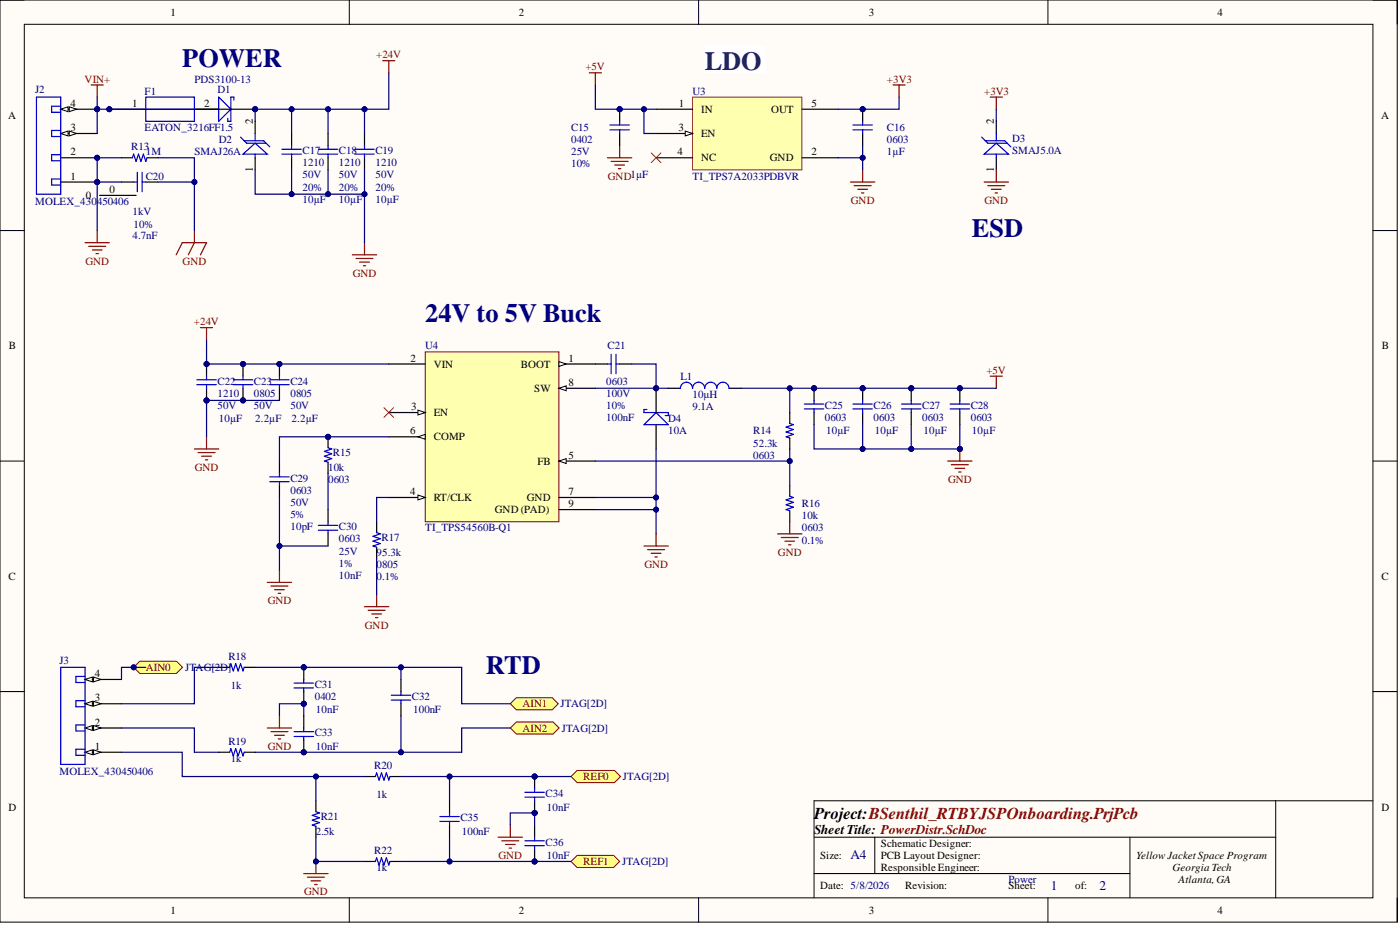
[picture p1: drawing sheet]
<svg xmlns="http://www.w3.org/2000/svg" width="292mm" height="193mm" viewBox="0 0 292 193" stroke-linecap="round" stroke-linejoin="round" font-family="sans-serif">
<defs><g id="words">
<g font-size="5.5" fill="#000080">
<text x="38" y="14">POWER</text>
<text x="202.8" y="49.4">ESD</text>
<text x="88.7" y="67.2">24V to 5V Buck</text>
<text x="101.4" y="140.6">RTD</text>
</g>
<text font-size="5.5" fill="#073763" x="147" y="14.5">LDO</text>
<text font-size="3.5" x="169.8" y="170.8">Project:BSenthil_RTBYJSPOnboarding.PrjPcb</text>
<text font-size="2.8" x="169.8" y="174.1">SheetTitle: PowerDistr.SchDoc</text>
<g font-size="2.8" fill="#000080">
<text x="177.4" y="179.1">A4</text>
<text x="219.3" y="185.7">1</text>
<text x="229.4" y="185.7">2</text>
</g>
<g font-size="2.3">
<text x="35.6" y="3.3">1</text>
<text x="108.2" y="3.3">2</text>
<text x="181.3" y="3.3">3</text>
<text x="254" y="3.3">4</text>
<text x="14.7" y="22.3">4</text>
<text x="27.5" y="22.3">1</text>
<text x="42.6" y="22.3">2</text>
<text x="141.6" y="22.3">1</text>
<text x="146.3" y="23.5">IN</text>
<text x="160.9" y="23.5">OUT</text>
<text x="169.3" y="22.3">5</text>
<text x="1.7" y="24.8">A</text>
<text x="14.7" y="27.3">3</text>
<text x="52.7" y="25.8" transform="rotate(-90 52.7 25.8)">2</text>
<text x="141.5" y="27.3">3</text>
<text x="146.3" y="28.6">EN</text>
<text x="207.4" y="25.8" transform="rotate(-90 207.4 25.8)">2</text>
<text x="288.1" y="24.8">A</text>
<text x="14.7" y="32.4">2</text>
<text x="52.7" y="35.8" transform="rotate(-90 52.7 35.8)">1</text>
<text x="141.4" y="32.4">4</text>
<text x="146.3" y="33.7">NC</text>
<text x="160.6" y="33.7">GND</text>
<text x="169.3" y="32.4">2</text>
<text x="207.4" y="35.8" transform="rotate(-90 207.4 35.8)">1</text>
<text x="14.7" y="37.5">1</text>
<text x="17.9" y="41.5">0</text>
<text x="22.8" y="40.3">0</text>
<text x="1.9" y="72.9">B</text>
<text x="85.7" y="75.4">2</text>
<text x="90.5" y="76.7">VIN</text>
<text x="108.7" y="76.7">BOOT</text>
<text x="118.6" y="75.4">1</text>
<text x="288.3" y="72.9">B</text>
<text x="111.5" y="81.8">SW</text>
<text x="118.6" y="80.5">8</text>
<text x="85.8" y="85.6">3</text>
<text x="90.5" y="86.8">EN</text>
<text x="85.6" y="90.6">6</text>
<text x="90.5" y="91.9">COMP</text>
<text x="118.6" y="95.7">5</text>
<text x="112.1" y="96.9">FB</text>
<text x="85.6" y="103.3">4</text>
<text x="90.5" y="104.5">RT/CLK</text>
<text x="103.3" y="107.1">GND (PAD)</text>
<text x="109.9" y="104.5">GND</text>
<text x="118.6" y="103.3">7</text>
<text x="118.6" y="105.8">9</text>
<text x="1.8" y="121">C</text>
<text x="288.2" y="121">C</text>
<text x="19.8" y="141.2">4</text>
<text x="19.8" y="146.3">3</text>
<text x="19.8" y="151.4">2</text>
<text x="19.8" y="156.4">1</text>
<text x="1.8" y="169.1">D</text>
<text x="288.2" y="169.1">D</text>
<text x="171.1" y="179.2">Size:</text>
<text x="183.8" y="176.7">Schematic Designer:</text>
<text x="183.8" y="179.2">PCB Layout Designer:</text>
<text x="237" y="179.2">Yellow Jacket Space Program</text>
<text x="171.1" y="185.5">Date: 5/8/2026</text>
<text x="183.8" y="181.7">Responsible Engineer:</text>
<text x="188.9" y="185.5">Revision:</text>
<text x="210.4" y="185.5">Sheet:</text>
<text x="224.3" y="185.5">of:</text>
<text x="244.6" y="181.7">Georgia Tech</text>
<text x="245.9" y="184.3">Atlanta, GA</text>
<text x="35.6" y="190.6">1</text>
<text x="108.2" y="190.6">2</text>
<text x="181.3" y="190.6">3</text>
<text x="254" y="190.6">4</text>
</g>
<g font-size="2.3" fill="#800000">
<text x="17.7" y="17.2">VIN+</text>
<text x="78.5" y="12.2">+24V</text>
<text x="122.2" y="14.7">+5V</text>
<text x="185.1" y="17.2">+3V3</text>
<text x="205.3" y="19.7">+3V3</text>
<text x="126.8" y="37.5">GND1µF</text>
<text x="177.5" y="42.5">GND</text>
<text x="205.4" y="42.5">GND</text>
<text x="17.8" y="55.2">GND</text>
<text x="38.1" y="55.2">GND</text>
<text x="73.6" y="57.7">GND</text>
<text x="40.5" y="67.8">+24V</text>
<text x="205.8" y="78">+5V</text>
<text x="40.6" y="98.2">GND</text>
<text x="197.8" y="100.7">GND</text>
<text x="134.4" y="118.5">GND</text>
<text x="162.3" y="115.9">GND</text>
<text x="55.9" y="126.1">GND</text>
<text x="76.1" y="131.1">GND</text>
<text x="30.4" y="140">AIN0</text>
<text x="109" y="147.6">AIN1</text>
<text x="109" y="152.6">AIN2</text>
<text x="55.9" y="156.4">GND</text>
<text x="121.7" y="162.8">REF0</text>
<text x="104" y="179.2">GND</text>
<text x="121.7" y="180.5">REF1</text>
<text x="63.5" y="186.8">GND</text>
</g>
<g font-size="2.3" fill="#000080">
<text x="40.6" y="17.2">PDS3100-13</text>
<text x="7.4" y="19.5">J2</text>
<text x="30.2" y="19.7">F1</text>
<text x="45.4" y="19.5">D1</text>
<text x="144.5" y="19.7">U3</text>
<text x="30.2" y="27.3">EATON_3216FF1.5</text>
<text x="45.6" y="29.9">D2</text>
<text x="119.1" y="29.9">0402</text>
<text x="119.1" y="27.3">C15</text>
<text x="185.1" y="29.9">0603</text>
<text x="185.1" y="27.3">C16</text>
<text x="211.2" y="29.6">D3</text>
<text x="27.4" y="31.4">R13</text>
<text x="30.4" y="32.4">1M</text>
<text x="40.6" y="32.4">SMAJ26A</text>
<text x="63.1" y="34.7">1210</text>
<text x="63.1" y="32.2">C17</text>
<text x="70.7" y="34.7">1210</text>
<text x="70.7" y="32.2">C18</text>
<text x="78.3" y="34.7">1210</text>
<text x="78.3" y="32.2">C19</text>
<text x="119.1" y="32.4">25V</text>
<text x="119.1" y="34.9">10%</text>
<text x="185.1" y="32.4">1µF</text>
<text x="211.2" y="32.2">SMAJ5.0A</text>
<text x="30.4" y="37.5">C20</text>
<text x="63.1" y="37.2">50V</text>
<text x="63.1" y="39.7">20%</text>
<text x="70.7" y="37.2">50V</text>
<text x="70.7" y="39.7">20%</text>
<text x="78.3" y="37.2">50V</text>
<text x="78.3" y="39.7">20%</text>
<text x="144.5" y="37.5">TI_TPS7A2033PDBVR</text>
<text x="7.4" y="42.8">MOLEX_430450406</text>
<text x="27.6" y="44.8">1kV</text>
<text x="27.9" y="47.6">10%</text>
<text x="63.1" y="42.3">10µF</text>
<text x="70.7" y="42.3">10µF</text>
<text x="78.3" y="42.3">10µF</text>
<text x="27.6" y="49.9">4.7nF</text>
<text x="88.7" y="72.9">U4</text>
<text x="126.7" y="72.9">C21</text>
<text x="45.4" y="82.8">1210</text>
<text x="45.4" y="80.2">C22</text>
<text x="53" y="82.8">0805</text>
<text x="53" y="80.2">C23</text>
<text x="60.6" y="82.8">0805</text>
<text x="60.6" y="80.2">C24</text>
<text x="126.5" y="80.2">0603</text>
<text x="126.5" y="82.8">100V</text>
<text x="142" y="79.2">L1</text>
<text x="144.5" y="83">10µH</text>
<text x="45.4" y="85.3">50V</text>
<text x="45.6" y="88.1">10µF</text>
<text x="53" y="85.3">50V</text>
<text x="53.2" y="88.1">2.2µF</text>
<text x="60.6" y="85.3">50V</text>
<text x="60.8" y="88.1">2.2µF</text>
<text x="126.5" y="85.3">10%</text>
<text x="126.5" y="87.8">100nF</text>
<text x="139.4" y="88.1">D4</text>
<text x="144.5" y="85.6">9.1A</text>
<text x="172.1" y="87.8">0603</text>
<text x="172.1" y="85.3">C25</text>
<text x="182.3" y="87.8">0603</text>
<text x="182.3" y="85.3">C26</text>
<text x="192.4" y="87.8">0603</text>
<text x="192.4" y="85.3">C27</text>
<text x="202.5" y="87.8">0603</text>
<text x="202.5" y="85.3">C28</text>
<text x="69.5" y="95.2">R15</text>
<text x="139.4" y="90.6">10A</text>
<text x="157.2" y="93.2">52.3k</text>
<text x="157.2" y="95.7">0603</text>
<text x="157.2" y="90.6">R14</text>
<text x="172.4" y="90.6">10µF</text>
<text x="182.5" y="90.6">10µF</text>
<text x="192.7" y="90.6">10µF</text>
<text x="202.8" y="90.6">10µF</text>
<text x="60.6" y="100.5">C29</text>
<text x="68.4" y="98.2">10k</text>
<text x="68.4" y="100.7">0603</text>
<text x="60.6" y="103">0603</text>
<text x="60.6" y="105.6">50V</text>
<text x="167.3" y="105.8">R16</text>
<text x="60.6" y="108.1">5%</text>
<text x="60.6" y="110.6">10pF</text>
<text x="70.7" y="113.1">0603</text>
<text x="70.7" y="110.6">C30</text>
<text x="79.6" y="112.9">R17</text>
<text x="88.7" y="110.9">TI_TPS54560B-Q1</text>
<text x="167.3" y="108.3">10k</text>
<text x="167.3" y="110.9">0603</text>
<text x="167.3" y="113.4">0.1%</text>
<text x="70.7" y="115.7">25V</text>
<text x="70.7" y="118.2">1%</text>
<text x="78.6" y="115.9">95.3k</text>
<text x="78.6" y="118.5">0805</text>
<text x="70.7" y="120.7">10nF</text>
<text x="78.6" y="121">0.1%</text>
<text x="47.7" y="137.7">R18</text>
<text x="12.4" y="138.5">J3</text>
<text x="38.6" y="140">JT</text>
<text x="40.8" y="140">AG[2D]</text>
<text x="48.2" y="143.8">1k</text>
<text x="65.7" y="143.5">C31</text>
<text x="65.7" y="146.1">0402</text>
<text x="65.9" y="148.8">10nF</text>
<text x="85.9" y="146.1">C32</text>
<text x="86.2" y="148.8">100nF</text>
<text x="116.9" y="147.6">JTAG[2D]</text>
<text x="47.7" y="155.4">R19</text>
<text x="65.7" y="153.6">C33</text>
<text x="117.2" y="152.6">JTAG[2D]</text>
<text x="12.4" y="161.7">MOLEX_430450406</text>
<text x="48.2" y="159">1k</text>
<text x="65.9" y="156.4">10nF</text>
<text x="78.1" y="160.5">R20</text>
<text x="78.6" y="166.6">1k</text>
<text x="113.8" y="166.3">C34</text>
<text x="130" y="162.8">JTAG[2D]</text>
<text x="66.9" y="171.1">R21</text>
<text x="96.1" y="171.4">C35</text>
<text x="114.1" y="169.1">10nF</text>
<text x="65.9" y="174.1">2.5k</text>
<text x="78.1" y="178.2">R22</text>
<text x="96.3" y="174.1">100nF</text>
<text x="113.8" y="176.4">C36</text>
<text x="114.1" y="179.2">10nF</text>
<text x="78.6" y="181.7">1k</text>
<text x="129.8" y="180.5">JTAG[2D]</text>
<text x="210.4" y="184.3">Power</text>
</g>
</g></defs>
<path d="M0 0h291.5v192.4h-291.5z" fill-rule="evenodd" fill="#fffcf8"/>
<path d="M0 0h291.5v192.4h-291.5z" fill="none" stroke="#000" stroke-width=".21"/>
<path d="M5.1 5.1h281.4v182.2h-281.4z" fill-rule="evenodd" fill="#fffcf8"/>
<g fill="none" stroke="#000" stroke-width=".21">
<path d="M0 0h5.1M5.1 5.1h281.4v182.2h-281.4zM72.9 0v5.1M145.8 0v5.1M218.6 0v5.1M286.5 0h5v5.1M0 48.1h5.1M286.5 48.1h5M0 96.2h5.1M286.5 96.2h5M0 144.3h5.1M286.5 144.3h5"/>
<path d="M169.8 174.7h96.4M182.5 174.7v7.5M235.8 174.7v12.6M266.2 167.1v20.2M286.5 167.1h-116.7v20.2M72.9 187.3v5.1M145.8 187.3v5.1M169.8 182.2h66M218.6 187.3v5.1M291.5 187.3v5.1"/>
</g>
<circle cx="20.3" cy="38" r=".51" fill="#000080"/>
<circle cx="20.3" cy="38" r=".51" fill="none" stroke="#000080" stroke-width=".21"/>
<circle cx="20.3" cy="32.9" r=".51" fill="#000080"/>
<circle cx="20.3" cy="32.9" r=".51" fill="none" stroke="#000080" stroke-width=".21"/>
<circle cx="20.3" cy="22.8" r=".51" fill="#000080"/>
<circle cx="20.3" cy="22.8" r=".51" fill="none" stroke="#000080" stroke-width=".21"/>
<path d="M12.7 38h7.6" fill="none" stroke="#000" stroke-width=".25"/>
<circle cx="20.3" cy="38" r=".51" fill="#000080"/>
<circle cx="20.3" cy="38" r=".51" fill="none" stroke="#000080" stroke-width=".21"/>
<path d="M12.7 32.9h7.6" fill="none" stroke="#000" stroke-width=".25"/>
<circle cx="20.3" cy="32.9" r=".51" fill="#000080"/>
<circle cx="20.3" cy="32.9" r=".51" fill="none" stroke="#000080" stroke-width=".21"/>
<path d="M7.6 20.3h5.1v20.2h-5.1z" fill="none" stroke="#00f" stroke-width=".25"/>
<path d="M12.7 27.8h7.6" fill="none" stroke="#000" stroke-width=".25"/>
<path d="M12.7 27.8l1.5-.5v1.1z" fill="#f8fcff"/>
<path d="M12.7 27.8l1.5-.5v1.1z" fill="none" stroke="#000" stroke-width=".21"/>
<path d="M14.4 27.3l1.6 .5-1.6 .6z" fill="#f8fcff"/>
<path d="M14.4 27.3l1.6 .5-1.6 .6z" fill="none" stroke="#000" stroke-width=".21"/>
<path d="M12.7 37.3h-1.9v1.3h1.9M12.7 27.2h-1.9v1.3h1.9M12.7 32.3h-1.9v1.2h1.9" fill="none" stroke="#00f" stroke-width=".25"/>
<path d="M12.7 22.8h7.6" fill="none" stroke="#000" stroke-width=".25"/>
<path d="M12.7 22.8l1.5-.5v1z" fill="#f8fcff"/>
<path d="M12.7 22.8l1.5-.5v1z" fill="none" stroke="#000" stroke-width=".21"/>
<path d="M14.4 22.3l1.6 .5-1.6 .5z" fill="#f8fcff"/>
<path d="M14.4 22.3l1.6 .5-1.6 .5z" fill="none" stroke="#000" stroke-width=".21"/>
<circle cx="20.3" cy="22.8" r=".51" fill="#000080"/>
<circle cx="20.3" cy="22.8" r=".51" fill="none" stroke="#000080" stroke-width=".21"/>
<path d="M12.7 22.2h-1.9v1.2h1.9M27.6 32.9l.3-.7 .5 1.5 .5-1.5 .5 1.5 .5-1.5 .5 1.5 .3-.8M27.9 38h.7M28.6 35.9v4.1M29.7 35.9v4.1M29.7 38h.7" fill="none" stroke="#00f" stroke-width=".25"/>
<path d="M25.3 32.9h2.3M25.3 38h2.6M30.4 38h2.6M30.7 32.9h2.3M20.8 40.8h7.6" fill="none" stroke="#000" stroke-width=".25"/>
<path d="M19 17.7h2.5M20.3 17.7v2.6M79.9 12.7h2.5M81.1 12.7v2.5M36.8 53.2l1.2-2.6h5.1l-1.3 2.6M40.6 48.1v2.5l-1.3 2.6M73.5 53.2h5.1M74.3 53.9h3.5M75 54.7h2.1M75.8 55.4h.5M76 50.6v2.6" fill="none" stroke="#800000" stroke-width=".25"/>
<circle cx="53.2" cy="22.8" r=".51" fill="#000080"/>
<circle cx="53.2" cy="22.8" r=".51" fill="none" stroke="#000080" stroke-width=".21"/>
<path d="M45.6 20.3l2.6 2.5-2.6 2.5zM48.2 20.3v5" fill="none" stroke="#00f" stroke-width=".25"/>
<path d="M40.6 22.8h5M48.2 22.8h5" fill="none" stroke="#000" stroke-width=".25"/>
<circle cx="53.2" cy="22.8" r=".51" fill="#000080"/>
<circle cx="53.2" cy="22.8" r=".51" fill="none" stroke="#000080" stroke-width=".21"/>
<path d="M47.5 24.7v.6h.7M48.2 20.3h.6v.6" fill="none" stroke="#00f" stroke-width=".25"/>
<path d="M41.8 68.3h2.6M43.1 68.3v2.6" fill="none" stroke="#800000" stroke-width=".25"/>
<path d="M88.7 73.4h27.9v35.4h-27.9z" fill-rule="evenodd" fill="#ffffb0"/>
<path d="M88.7 73.4h27.9v35.4h-27.9z" fill="none" stroke="#800000" stroke-width=".21"/>
<path d="M116.6 75.9h7.6" fill="none" stroke="#000" stroke-width=".25"/>
<path d="M116.6 75.4l1.5 .5-1.5 .5z" fill="#f8fcff"/>
<path d="M116.6 75.4l1.5 .5-1.5 .5z" fill="none" stroke="#000" stroke-width=".21"/>
<path d="M81.1 75.9h7.6M81.1 86.1h7.6" fill="none" stroke="#000" stroke-width=".25"/>
<path d="M87.2 85.6l1.5 .5-1.5 .5z" fill="#f8fcff"/>
<path d="M87.2 85.6l1.5 .5-1.5 .5z" fill="none" stroke="#000" stroke-width=".21"/>
<path d="M81.1 103.8h7.6" fill="none" stroke="#000" stroke-width=".25"/>
<path d="M87.2 103.3l1.5 .5-1.5 .5z" fill="#f8fcff"/>
<path d="M87.2 103.3l1.5 .5-1.5 .5z" fill="none" stroke="#000" stroke-width=".21"/>
<path d="M116.6 96.2h7.6" fill="none" stroke="#000" stroke-width=".25"/>
<path d="M116.6 96.2l1.5-.5v1z" fill="#f8fcff"/>
<path d="M116.6 96.2l1.5-.5v1z" fill="none" stroke="#000" stroke-width=".21"/>
<path d="M81.1 91.1h7.6" fill="none" stroke="#000" stroke-width=".25"/>
<path d="M87.2 91.1l1.5-.5v1z" fill="#f8fcff"/>
<path d="M87.2 91.1l1.5-.5v1z" fill="none" stroke="#000" stroke-width=".21"/>
<path d="M116.6 81h7.6M116.6 103.8h7.6" fill="none" stroke="#000" stroke-width=".25"/>
<path d="M116.6 81l1.5-.5v1z" fill="#f8fcff"/>
<path d="M116.6 81l1.5-.5v1z" fill="none" stroke="#000" stroke-width=".21"/>
<path d="M60.8 27.8v2.6M60.8 32.9v2.5M68.4 27.8v2.6M68.4 32.9v2.5M76 27.8v2.6M76 32.9v2.5M116.6 106.3h7.6" fill="none" stroke="#000" stroke-width=".25"/>
<path d="M58.8 31.1h4.1M58.8 32.2h4.1M60.8 30.4v.7M60.8 32.2v.7M66.4 31.1h4.1M66.4 32.2h4.1M68.4 30.4v.7M68.4 32.2v.7M74 31.1h4.1M74 32.2h4.1M76 30.4v.7M76 32.2v.7" fill="none" stroke="#00f" stroke-width=".25"/>
<path d="M80.1 85.1l2 2M82.1 85.1l-2 2" fill="none" stroke="#f00" stroke-width=".21"/>
<circle cx="22.8" cy="22.8" r=".51" fill="#000080"/>
<circle cx="22.8" cy="22.8" r=".51" fill="none" stroke="#000080" stroke-width=".21"/>
<path d="M30.4 20.3h10.2v5h-10.2z" fill="none" stroke="#00f" stroke-width=".25"/>
<path d="M22.8 22.8h7.6" fill="none" stroke="#000" stroke-width=".25"/>
<circle cx="22.8" cy="22.8" r=".51" fill="#000080"/>
<circle cx="22.8" cy="22.8" r=".51" fill="none" stroke="#000080" stroke-width=".21"/>
<path d="M40.6 22.8h7.6" fill="none" stroke="#000" stroke-width=".25"/>
<path d="M30.4 22.8h10.2" fill="none" stroke="#00f" stroke-width=".25"/>
<circle cx="43.1" cy="83.5" r=".51" fill="#000080"/>
<circle cx="43.1" cy="83.5" r=".51" fill="none" stroke="#000080" stroke-width=".21"/>
<circle cx="43.1" cy="75.9" r=".51" fill="#000080"/>
<circle cx="43.1" cy="75.9" r=".51" fill="none" stroke="#000080" stroke-width=".21"/>
<path d="M43.1 81v2.5" fill="none" stroke="#000" stroke-width=".25"/>
<circle cx="43.1" cy="83.5" r=".51" fill="#000080"/>
<circle cx="43.1" cy="83.5" r=".51" fill="none" stroke="#000080" stroke-width=".21"/>
<path d="M43.1 75.9v2.6" fill="none" stroke="#000" stroke-width=".25"/>
<circle cx="43.1" cy="75.9" r=".51" fill="#000080"/>
<circle cx="43.1" cy="75.9" r=".51" fill="none" stroke="#000080" stroke-width=".21"/>
<path d="M41.1 79.2h4M43.1 78.5v.7M41.1 80.2h4M43.1 80.2v.8" fill="none" stroke="#00f" stroke-width=".25"/>
<circle cx="50.7" cy="83.5" r=".51" fill="#000080"/>
<circle cx="50.7" cy="83.5" r=".51" fill="none" stroke="#000080" stroke-width=".21"/>
<circle cx="50.7" cy="75.9" r=".51" fill="#000080"/>
<circle cx="50.7" cy="75.9" r=".51" fill="none" stroke="#000080" stroke-width=".21"/>
<path d="M50.7 81v2.5" fill="none" stroke="#000" stroke-width=".25"/>
<circle cx="50.7" cy="83.5" r=".51" fill="#000080"/>
<circle cx="50.7" cy="83.5" r=".51" fill="none" stroke="#000080" stroke-width=".21"/>
<path d="M50.7 75.9v2.6" fill="none" stroke="#000" stroke-width=".25"/>
<circle cx="50.7" cy="75.9" r=".51" fill="#000080"/>
<circle cx="50.7" cy="75.9" r=".51" fill="none" stroke="#000080" stroke-width=".21"/>
<path d="M48.7 79.2h4M50.7 78.5v.7M48.7 80.2h4M50.7 80.2v.8" fill="none" stroke="#00f" stroke-width=".25"/>
<circle cx="58.3" cy="75.9" r=".51" fill="#000080"/>
<circle cx="58.3" cy="75.9" r=".51" fill="none" stroke="#000080" stroke-width=".21"/>
<path d="M58.3 75.9v2.6M58.3 81v2.5" fill="none" stroke="#000" stroke-width=".25"/>
<circle cx="58.3" cy="75.9" r=".51" fill="#000080"/>
<circle cx="58.3" cy="75.9" r=".51" fill="none" stroke="#000080" stroke-width=".21"/>
<path d="M56.3 79.2h4M58.3 78.5v.7M56.3 80.2h4M56.3 99.5h4M58.3 80.2v.8M58.3 98.7v.8M56.3 100.5h4M58.3 100.5v.8" fill="none" stroke="#00f" stroke-width=".25"/>
<path d="M40.6 93.7h5M41.3 94.4h3.6M42.1 95.2h2M42.8 95.9h.5M43.1 91.1v2.6" fill="none" stroke="#800000" stroke-width=".25"/>
<path d="M58.3 96.2v2.5M58.3 101.3v2.5" fill="none" stroke="#000" stroke-width=".25"/>
<circle cx="68.4" cy="91.1" r=".51" fill="#000080"/>
<circle cx="68.4" cy="91.1" r=".51" fill="none" stroke="#000080" stroke-width=".21"/>
<path d="M68.4 91.1v2.3" fill="none" stroke="#000" stroke-width=".25"/>
<circle cx="68.4" cy="91.1" r=".51" fill="#000080"/>
<circle cx="68.4" cy="91.1" r=".51" fill="none" stroke="#000080" stroke-width=".21"/>
<path d="M124.2 75.9h2.5M129.3 75.9h2.5M68.4 96.4v2.3M139.4 81h2.6M152.1 81h2.5M68.4 106.3v2.5M68.4 111.4v2.5M78.6 108.8v2.3M78.6 114.2v2.2" fill="none" stroke="#000" stroke-width=".25"/>
<path d="M126.7 75.9h.8M127.5 73.9v4.1M128.5 73.9v4.1M128.5 75.9h.8M68.4 93.4l.8 .3-1.5 .5 1.5 .5-1.5 .5 1.5 .5-1.5 .5 .7 .2M142 81a1.27 1.27 0 0 1 1.2-1.3 1.27 1.27 0 0 1 1.3 1.3 1.27 1.27 0 0 1 1.3-1.3 1.27 1.27 0 0 1 1.2 1.3 1.27 1.27 0 0 1 1.3-1.3 1.27 1.27 0 0 1 1.3 1.3 1.27 1.27 0 0 1 1.2-1.3 1.27 1.27 0 0 1 1.3 1.3M66.4 109.6h4.1M66.4 110.6h4.1M68.4 108.8v.8M68.4 110.6v.8M78.6 111.1l.7 .3-1.5 .5 1.5 .5-1.5 .5 1.5 .5-1.5 .5 .8 .3" fill="none" stroke="#00f" stroke-width=".25"/>
<path d="M58.3 119v2.5M55.8 121.5h5M56.5 122.3h3.6M57.3 123h2M58.1 123.8h.5M76 126.6h5.1M76.8 127.3h3.6M77.6 128.1h2M78.3 128.8h.5M78.6 124v2.6" fill="none" stroke="#800000" stroke-width=".25"/>
<circle cx="136.9" cy="81" r=".51" fill="#000080"/>
<circle cx="136.9" cy="81" r=".51" fill="none" stroke="#000080" stroke-width=".21"/>
<path d="M134.4 88.6l2.5-2.5 2.5 2.5zM134.4 86.1h5" fill="none" stroke="#00f" stroke-width=".25"/>
<path d="M136.9 81v5.1M136.9 88.6v5.1" fill="none" stroke="#000" stroke-width=".25"/>
<circle cx="136.9" cy="81" r=".51" fill="#000080"/>
<circle cx="136.9" cy="81" r=".51" fill="none" stroke="#000080" stroke-width=".21"/>
<path d="M135 85.4h-.6v.7M139.4 86.1v.6h-.6M164.8 88.3l.7 .3-1.5 .5 1.5 .5-1.5 .5 1.5 .5-1.5 .5 .8 .3M164.8 103.5l.7 .3-1.5 .5 1.5 .5-1.5 .5 1.5 .5-1.5 .5 .8 .3" fill="none" stroke="#00f" stroke-width=".25"/>
<path d="M164.8 86.1v2.2M164.8 91.4v2.3M164.8 101.3v2.2M164.8 106.6v2.2" fill="none" stroke="#000" stroke-width=".25"/>
<path d="M162.2 111.4h5.1M163 112.1h3.5M163.8 112.9h2M164.5 113.7h.5M164.8 108.8v2.6" fill="none" stroke="#800000" stroke-width=".25"/>
<circle cx="169.8" cy="81" r=".51" fill="#000080"/>
<circle cx="169.8" cy="81" r=".51" fill="none" stroke="#000080" stroke-width=".21"/>
<path d="M169.8 81v2.5M169.8 86.1v2.5" fill="none" stroke="#000" stroke-width=".25"/>
<circle cx="169.8" cy="81" r=".51" fill="#000080"/>
<circle cx="169.8" cy="81" r=".51" fill="none" stroke="#000080" stroke-width=".21"/>
<path d="M167.8 84.3h4.1M167.8 85.3h4.1M169.8 83.5v.8M169.8 85.3v.8" fill="none" stroke="#00f" stroke-width=".25"/>
<circle cx="180" cy="81" r=".51" fill="#000080"/>
<circle cx="180" cy="81" r=".51" fill="none" stroke="#000080" stroke-width=".21"/>
<path d="M180 81v2.5M180 86.1v2.5" fill="none" stroke="#000" stroke-width=".25"/>
<circle cx="180" cy="81" r=".51" fill="#000080"/>
<circle cx="180" cy="81" r=".51" fill="none" stroke="#000080" stroke-width=".21"/>
<path d="M178 84.3h4M178 85.3h4M180 83.5v.8M180 85.3v.8" fill="none" stroke="#00f" stroke-width=".25"/>
<path d="M206.6 78.5h2.5M207.9 78.5v2.5M197.7 96.2h5.1M198.5 96.9h3.5M199.2 97.7h2.1M200 98.5h.5M200.3 93.7v2.5" fill="none" stroke="#800000" stroke-width=".25"/>
<circle cx="200.3" cy="93.7" r=".51" fill="#000080"/>
<circle cx="200.3" cy="93.7" r=".51" fill="none" stroke="#000080" stroke-width=".21"/>
<path d="M122.9 15.2h2.6M124.2 15.2v2.5M17.7 50.6h5.1M18.5 51.4h3.6M19.3 52.1h2M20 52.9h.5M20.3 48.1v2.5M134.4 113.9h5M135.1 114.7h3.6M135.9 115.4h2M136.6 116.2h.5M136.9 111.4v2.5" fill="none" stroke="#800000" stroke-width=".25"/>
<path d="M144.5 20.3h22.8v15.1h-22.8z" fill-rule="evenodd" fill="#ffffb0"/>
<path d="M144.5 20.3h22.8v15.1h-22.8z" fill="none" stroke="#8c2c28" stroke-width=".21"/>
<path d="M136.9 22.8h7.6M136.9 27.8h7.6" fill="none" stroke="#000" stroke-width=".25"/>
<path d="M143 27.3l1.5 .5-1.5 .6z" fill="#f8fcff"/>
<path d="M143 27.3l1.5 .5-1.5 .6z" fill="none" stroke="#000" stroke-width=".21"/>
<path d="M136.9 32.9h7.6M167.3 32.9h7.6M167.3 22.8h7.6" fill="none" stroke="#000" stroke-width=".25"/>
<path d="M135.9 31.9l2 2M137.9 31.9l-2 2" fill="none" stroke="#f00" stroke-width=".21"/>
<path d="M186.3 17.7h2.6M187.6 17.7v2.6M126.7 32.9h5.1M127.5 33.7h3.6M128.3 34.4h2M129 35.2h.5M129.3 30.4v2.5" fill="none" stroke="#800000" stroke-width=".25"/>
<circle cx="180" cy="22.8" r=".51" fill="#000080"/>
<circle cx="180" cy="22.8" r=".51" fill="none" stroke="#000080" stroke-width=".21"/>
<path d="M180 22.8v2.5M180 27.8v2.6" fill="none" stroke="#000" stroke-width=".25"/>
<circle cx="180" cy="22.8" r=".51" fill="#000080"/>
<circle cx="180" cy="22.8" r=".51" fill="none" stroke="#000080" stroke-width=".21"/>
<path d="M178 26.1h4M178 27.1h4M180 25.3v.8M180 27.1v.7M204.8 28.6l1.3 1.3h4M205.3 32.2l2.6-2.3 2.5 2.3zM205.6 29.4h4l1.3 1.2M207.9 27.8v1.6M207.9 32.2v.7" fill="none" stroke="#00f" stroke-width=".25"/>
<path d="M177.4 38h5.1M178.2 38.7h3.6M179 39.5h2M180 35.4v2.6M205.3 38h5.1M206.1 38.7h3.5M206.6 20.3h2.5M206.9 39.5h2M207.9 20.3v2.5M207.9 35.4v2.6M179.7 40.3h.5M207.6 40.3h.5" fill="none" stroke="#800000" stroke-width=".25"/>
<path d="M207.9 25.3v2.5M207.9 32.9v2.5M17.7 156.9h7.6" fill="none" stroke="#000" stroke-width=".25"/>
<path d="M17.7 156.9l1.6-.5v1z" fill="#f8fcff"/>
<path d="M17.7 156.9l1.6-.5v1z" fill="none" stroke="#000" stroke-width=".21"/>
<path d="M19.5 156.4l1.5 .5-1.5 .5z" fill="#f8fcff"/>
<path d="M19.5 156.4l1.5 .5-1.5 .5z" fill="none" stroke="#000" stroke-width=".21"/>
<path d="M17.7 151.9h7.6" fill="none" stroke="#000" stroke-width=".25"/>
<path d="M17.7 151.9l1.6-.5v1z" fill="#f8fcff"/>
<path d="M17.7 151.9l1.6-.5v1z" fill="none" stroke="#000" stroke-width=".21"/>
<path d="M19.5 151.4l1.5 .5-1.5 .5z" fill="#f8fcff"/>
<path d="M19.5 151.4l1.5 .5-1.5 .5z" fill="none" stroke="#000" stroke-width=".21"/>
<path d="M12.7 139.2h5v20.3h-5z" fill="none" stroke="#00f" stroke-width=".25"/>
<path d="M17.7 146.8h7.6" fill="none" stroke="#000" stroke-width=".25"/>
<path d="M17.7 146.8l1.6-.5v1z" fill="#f8fcff"/>
<path d="M17.7 146.8l1.6-.5v1z" fill="none" stroke="#000" stroke-width=".21"/>
<path d="M19.5 146.3l1.5 .5-1.5 .5z" fill="#f8fcff"/>
<path d="M19.5 146.3l1.5 .5-1.5 .5z" fill="none" stroke="#000" stroke-width=".21"/>
<path d="M17.7 156.3h-1.9v1.3h1.9M17.7 146.2h-1.9v1.2h1.9M17.7 151.2h-1.9v1.3h1.9" fill="none" stroke="#00f" stroke-width=".25"/>
<path d="M17.7 141.7h7.6" fill="none" stroke="#000" stroke-width=".25"/>
<path d="M17.7 141.7l1.6-.5v1.1z" fill="#f8fcff"/>
<path d="M17.7 141.7l1.6-.5v1.1z" fill="none" stroke="#000" stroke-width=".21"/>
<path d="M19.5 141.2l1.5 .5-1.5 .6z" fill="#f8fcff"/>
<path d="M19.5 141.2l1.5 .5-1.5 .6z" fill="none" stroke="#000" stroke-width=".21"/>
<path d="M47.9 139.2l.3-.7 .5 1.5 .5-1.5 .5 1.5 .5-1.5 .5 1.5 .3-.8M17.7 141.1h-1.9v1.3h1.9M47.9 156.9l.3-.7 .5 1.5 .5-1.5 .5 1.5 .5-1.5 .5 1.5 .3-.8" fill="none" stroke="#00f" stroke-width=".25"/>
<path d="M45.6 139.2h2.3M51 139.2h2.2M45.6 156.9h2.3M51 156.9h2.2" fill="none" stroke="#000" stroke-width=".25"/>
<circle cx="63.4" cy="146.8" r=".51" fill="#000080"/>
<circle cx="63.4" cy="146.8" r=".51" fill="none" stroke="#000080" stroke-width=".21"/>
<circle cx="63.4" cy="139.2" r=".51" fill="#000080"/>
<circle cx="63.4" cy="139.2" r=".51" fill="none" stroke="#000080" stroke-width=".21"/>
<path d="M63.4 144.3v2.5" fill="none" stroke="#000" stroke-width=".25"/>
<circle cx="63.4" cy="146.8" r=".51" fill="#000080"/>
<circle cx="63.4" cy="146.8" r=".51" fill="none" stroke="#000080" stroke-width=".21"/>
<path d="M63.4 139.2v2.5" fill="none" stroke="#000" stroke-width=".25"/>
<circle cx="63.4" cy="139.2" r=".51" fill="#000080"/>
<circle cx="63.4" cy="139.2" r=".51" fill="none" stroke="#000080" stroke-width=".21"/>
<path d="M61.3 142.5h4.1M61.3 143.5h4.1M63.4 141.7v.8M63.4 143.5v.8" fill="none" stroke="#00f" stroke-width=".25"/>
<circle cx="63.4" cy="156.9" r=".51" fill="#000080"/>
<circle cx="63.4" cy="156.9" r=".51" fill="none" stroke="#000080" stroke-width=".21"/>
<path d="M63.4 154.4v2.5" fill="none" stroke="#000" stroke-width=".25"/>
<circle cx="63.4" cy="156.9" r=".51" fill="#000080"/>
<circle cx="63.4" cy="156.9" r=".51" fill="none" stroke="#000080" stroke-width=".21"/>
<path d="M63.4 149.3v2.6M83.7 141.7v2.6M83.7 146.8v2.5M65.9 167.1v2.2M65.9 172.4v2.3M76 162h2.3M76 179.7h2.3M81.4 162h2.3M81.4 179.7h2.3M93.8 167.1v2.5M93.8 172.1v2.6" fill="none" stroke="#000" stroke-width=".25"/>
<g fill="none" stroke="#00f" stroke-width=".25">
<path d="M61.3 152.6h4.1M61.3 153.6h4.1M63.4 151.9v.7M63.4 153.6v.8M81.6 145h4.1M81.6 146.1h4.1M83.7 144.3v.7M83.7 146.1v.7M65.9 169.3l.8 .3-1.6 .5 1.6 .5-1.6 .5 1.6 .5-1.6 .5 .8 .3M78.3 162l.3-.8 .5 1.6 .5-1.6 .5 1.6 .5-1.6 .5 1.6 .3-.8M78.3 179.7l.3-.7 .5 1.5 .5-1.5 .5 1.5 .5-1.5 .5 1.5 .3-.8M91.8 170.3h4"/>
<path d="M91.8 171.4h4M93.8 169.6v.7M93.8 171.4v.7"/>
</g>
<path d="M55.8 151.9h5M56.5 152.6h3.6M57.3 153.4h2M58.1 154.2h.5M58.3 149.3v2.6" fill="none" stroke="#800000" stroke-width=".25"/>
<circle cx="111.5" cy="169.6" r=".51" fill="#000080"/>
<circle cx="111.5" cy="169.6" r=".51" fill="none" stroke="#000080" stroke-width=".21"/>
<circle cx="111.5" cy="162" r=".51" fill="#000080"/>
<circle cx="111.5" cy="162" r=".51" fill="none" stroke="#000080" stroke-width=".21"/>
<path d="M111.5 167.1v2.5" fill="none" stroke="#000" stroke-width=".25"/>
<circle cx="111.5" cy="169.6" r=".51" fill="#000080"/>
<circle cx="111.5" cy="169.6" r=".51" fill="none" stroke="#000080" stroke-width=".21"/>
<path d="M111.5 162v2.5" fill="none" stroke="#000" stroke-width=".25"/>
<circle cx="111.5" cy="162" r=".51" fill="#000080"/>
<circle cx="111.5" cy="162" r=".51" fill="none" stroke="#000080" stroke-width=".21"/>
<path d="M109.5 165.3h4.1M109.5 166.3h4.1M111.5 164.5v.8M111.5 166.3v.8" fill="none" stroke="#00f" stroke-width=".25"/>
<circle cx="111.5" cy="179.7" r=".51" fill="#000080"/>
<circle cx="111.5" cy="179.7" r=".51" fill="none" stroke="#000080" stroke-width=".21"/>
<path d="M111.5 177.2v2.5" fill="none" stroke="#000" stroke-width=".25"/>
<circle cx="111.5" cy="179.7" r=".51" fill="#000080"/>
<circle cx="111.5" cy="179.7" r=".51" fill="none" stroke="#000080" stroke-width=".21"/>
<path d="M111.5 172.1v2.6" fill="none" stroke="#000" stroke-width=".25"/>
<path d="M109.5 175.4h4.1M109.5 176.4h4.1M111.5 174.7v.7M111.5 176.4v.8" fill="none" stroke="#00f" stroke-width=".25"/>
<path d="M103.9 174.7h5.1M104.7 175.4h3.5M105.5 176.2h2M106.2 176.9h.5M106.5 172.1v2.6" fill="none" stroke="#800000" stroke-width=".25"/>
<path d="M27.9 139.2l1.3-1.2h7.6l1.3 1.2-1.3 1.3h-7.6z" fill-rule="evenodd" fill="#ffff80"/>
<path d="M27.9 139.2l1.3-1.2h7.6l1.3 1.2-1.3 1.3h-7.6z" fill="none" stroke="#800000" stroke-width=".21"/>
<circle cx="27.9" cy="139.2" r=".51" fill="#000080"/>
<circle cx="27.9" cy="139.2" r=".51" fill="none" stroke="#000080" stroke-width=".21"/>
<path d="M106.5 146.8l1.2-1.3h7.5l1.3 1.3-1.3 1.3h-7.5z" fill-rule="evenodd" fill="#ffff80"/>
<path d="M106.5 146.8l1.2-1.3h7.5l1.3 1.3-1.3 1.3h-7.5z" fill="none" stroke="#800000" stroke-width=".21"/>
<path d="M106.5 151.9l1.2-1.3h7.7l1.3 1.3-1.3 1.2h-7.7z" fill-rule="evenodd" fill="#ffff80"/>
<path d="M106.5 151.9l1.2-1.3h7.7l1.3 1.3-1.3 1.2h-7.7z" fill="none" stroke="#800000" stroke-width=".21"/>
<path d="M119.1 162l1.3-1.3h7.8l1.3 1.3-1.3 1.3h-7.8z" fill-rule="evenodd" fill="#ffff80"/>
<path d="M119.1 162l1.3-1.3h7.8l1.3 1.3-1.3 1.3h-7.8z" fill="none" stroke="#800000" stroke-width=".21"/>
<path d="M119.1 179.7l1.3-1.3h7.6l1.3 1.3-1.3 1.3h-7.6z" fill-rule="evenodd" fill="#ffff80"/>
<path d="M119.1 179.7l1.3-1.3h7.6l1.3 1.3-1.3 1.3h-7.6z" fill="none" stroke="#800000" stroke-width=".21"/>
<path d="M147 9.6h12.7v5.6h-12.7z" fill-rule="evenodd" fill="#fff"/>
<path d="M147 9.6h12.7v5.6h-12.7z" fill="none" stroke="#fff" stroke-width=".21"/>
<circle cx="129.3" cy="22.8" r=".51" fill="#000080"/>
<circle cx="129.3" cy="22.8" r=".51" fill="none" stroke="#000080" stroke-width=".21"/>
<path d="M129.3 22.8v2.5M129.3 27.8v2.6" fill="none" stroke="#000" stroke-width=".25"/>
<circle cx="129.3" cy="22.8" r=".51" fill="#000080"/>
<circle cx="129.3" cy="22.8" r=".51" fill="none" stroke="#000080" stroke-width=".21"/>
<path d="M127.3 26.1h4M127.3 27.1h4M129.3 25.3v.8M129.3 27.1v.7" fill="none" stroke="#00f" stroke-width=".25"/>
<path d="M65.9 179.7v2.5M63.4 182.2h5M64.1 183h3.6M64.9 183.8h2M65.7 184.5h.5" fill="none" stroke="#800000" stroke-width=".25"/>
<circle cx="65.9" cy="179.7" r=".51" fill="#000080"/>
<circle cx="65.9" cy="179.7" r=".51" fill="none" stroke="#000080" stroke-width=".21"/>
<circle cx="190.1" cy="81" r=".51" fill="#000080"/>
<circle cx="190.1" cy="81" r=".51" fill="none" stroke="#000080" stroke-width=".21"/>
<path d="M190.1 81v2.5M190.1 86.1v2.5" fill="none" stroke="#000" stroke-width=".25"/>
<circle cx="190.1" cy="81" r=".51" fill="#000080"/>
<circle cx="190.1" cy="81" r=".51" fill="none" stroke="#000080" stroke-width=".21"/>
<path d="M188.1 84.3h4.1M188.1 85.3h4.1M190.1 83.5v.8M190.1 85.3v.8" fill="none" stroke="#00f" stroke-width=".25"/>
<circle cx="200.3" cy="81" r=".51" fill="#000080"/>
<circle cx="200.3" cy="81" r=".51" fill="none" stroke="#000080" stroke-width=".21"/>
<path d="M200.3 81v2.5M200.3 86.1v2.5" fill="none" stroke="#000" stroke-width=".25"/>
<circle cx="200.3" cy="81" r=".51" fill="#000080"/>
<circle cx="200.3" cy="81" r=".51" fill="none" stroke="#000080" stroke-width=".21"/>
<path d="M198.2 84.3h4.1M198.2 85.3h4.1M200.3 83.5v.8M200.3 85.3v.8" fill="none" stroke="#00f" stroke-width=".25"/>
<path d="M20.3 20.3v7.5" fill="none" stroke="#000080" stroke-width=".25"/>
<circle cx="20.3" cy="22.8" r=".51" fill="#000080"/>
<circle cx="20.3" cy="22.8" r=".51" fill="none" stroke="#000080" stroke-width=".21"/>
<path d="M25.3 32.9h-5v15.2" fill="none" stroke="#000080" stroke-width=".25"/>
<circle cx="20.3" cy="32.9" r=".51" fill="#000080"/>
<circle cx="20.3" cy="32.9" r=".51" fill="none" stroke="#000080" stroke-width=".21"/>
<circle cx="20.3" cy="38" r=".51" fill="#000080"/>
<circle cx="20.3" cy="38" r=".51" fill="none" stroke="#000080" stroke-width=".21"/>
<path d="M20.3 38h5" fill="none" stroke="#000080" stroke-width=".25"/>
<circle cx="20.3" cy="38" r=".51" fill="#000080"/>
<circle cx="20.3" cy="38" r=".51" fill="none" stroke="#000080" stroke-width=".21"/>
<path d="M33 32.9h7.6v5.1h-7.6" fill="none" stroke="#000080" stroke-width=".25"/>
<circle cx="40.6" cy="38" r=".51" fill="#000080"/>
<circle cx="40.6" cy="38" r=".51" fill="none" stroke="#000080" stroke-width=".21"/>
<path d="M40.6 38v10.1" fill="none" stroke="#000080" stroke-width=".25"/>
<circle cx="40.6" cy="38" r=".51" fill="#000080"/>
<circle cx="40.6" cy="38" r=".51" fill="none" stroke="#000080" stroke-width=".21"/>
<path d="M53.2 35.4v5.1h22.8v10.1" fill="none" stroke="#000080" stroke-width=".25"/>
<circle cx="60.8" cy="40.5" r=".51" fill="#000080"/>
<circle cx="60.8" cy="40.5" r=".51" fill="none" stroke="#000080" stroke-width=".21"/>
<circle cx="68.4" cy="40.5" r=".51" fill="#000080"/>
<circle cx="68.4" cy="40.5" r=".51" fill="none" stroke="#000080" stroke-width=".21"/>
<circle cx="76" cy="40.5" r=".51" fill="#000080"/>
<circle cx="76" cy="40.5" r=".51" fill="none" stroke="#000080" stroke-width=".21"/>
<path d="M68.4 35.4v5.1" fill="none" stroke="#000080" stroke-width=".25"/>
<circle cx="68.4" cy="40.5" r=".51" fill="#000080"/>
<circle cx="68.4" cy="40.5" r=".51" fill="none" stroke="#000080" stroke-width=".21"/>
<path d="M68.4 22.8v5" fill="none" stroke="#000080" stroke-width=".25"/>
<circle cx="68.4" cy="22.8" r=".51" fill="#000080"/>
<circle cx="68.4" cy="22.8" r=".51" fill="none" stroke="#000080" stroke-width=".21"/>
<path d="M76 35.4v5.1" fill="none" stroke="#000080" stroke-width=".25"/>
<circle cx="76" cy="40.5" r=".51" fill="#000080"/>
<circle cx="76" cy="40.5" r=".51" fill="none" stroke="#000080" stroke-width=".21"/>
<path d="M76 22.8v5" fill="none" stroke="#000080" stroke-width=".25"/>
<circle cx="76" cy="22.8" r=".51" fill="#000080"/>
<circle cx="76" cy="22.8" r=".51" fill="none" stroke="#000080" stroke-width=".21"/>
<path d="M60.8 35.4v5.1" fill="none" stroke="#000080" stroke-width=".25"/>
<circle cx="60.8" cy="40.5" r=".51" fill="#000080"/>
<circle cx="60.8" cy="40.5" r=".51" fill="none" stroke="#000080" stroke-width=".21"/>
<path d="M81.1 15.2v7.6h-27.9" fill="none" stroke="#000080" stroke-width=".25"/>
<circle cx="53.2" cy="22.8" r=".51" fill="#000080"/>
<circle cx="53.2" cy="22.8" r=".51" fill="none" stroke="#000080" stroke-width=".21"/>
<circle cx="60.8" cy="22.8" r=".51" fill="#000080"/>
<circle cx="60.8" cy="22.8" r=".51" fill="none" stroke="#000080" stroke-width=".21"/>
<circle cx="68.4" cy="22.8" r=".51" fill="#000080"/>
<circle cx="68.4" cy="22.8" r=".51" fill="none" stroke="#000080" stroke-width=".21"/>
<circle cx="76" cy="22.8" r=".51" fill="#000080"/>
<circle cx="76" cy="22.8" r=".51" fill="none" stroke="#000080" stroke-width=".21"/>
<path d="M60.8 22.8v5" fill="none" stroke="#000080" stroke-width=".25"/>
<circle cx="60.8" cy="22.8" r=".51" fill="#000080"/>
<circle cx="60.8" cy="22.8" r=".51" fill="none" stroke="#000080" stroke-width=".21"/>
<path d="M53.2 22.8v2.5" fill="none" stroke="#000080" stroke-width=".25"/>
<circle cx="53.2" cy="22.8" r=".51" fill="#000080"/>
<circle cx="53.2" cy="22.8" r=".51" fill="none" stroke="#000080" stroke-width=".21"/>
<path d="M43.1 70.9v5h38" fill="none" stroke="#000080" stroke-width=".25"/>
<circle cx="43.1" cy="75.9" r=".51" fill="#000080"/>
<circle cx="43.1" cy="75.9" r=".51" fill="none" stroke="#000080" stroke-width=".21"/>
<circle cx="50.7" cy="75.9" r=".51" fill="#000080"/>
<circle cx="50.7" cy="75.9" r=".51" fill="none" stroke="#000080" stroke-width=".21"/>
<circle cx="58.3" cy="75.9" r=".51" fill="#000080"/>
<circle cx="58.3" cy="75.9" r=".51" fill="none" stroke="#000080" stroke-width=".21"/>
<path d="M43.1 83.5h15.2" fill="none" stroke="#000080" stroke-width=".25"/>
<circle cx="43.1" cy="83.5" r=".51" fill="#000080"/>
<circle cx="43.1" cy="83.5" r=".51" fill="none" stroke="#000080" stroke-width=".21"/>
<circle cx="50.7" cy="83.5" r=".51" fill="#000080"/>
<circle cx="50.7" cy="83.5" r=".51" fill="none" stroke="#000080" stroke-width=".21"/>
<path d="M43.1 83.5v7.6" fill="none" stroke="#000080" stroke-width=".25"/>
<circle cx="43.1" cy="83.5" r=".51" fill="#000080"/>
<circle cx="43.1" cy="83.5" r=".51" fill="none" stroke="#000080" stroke-width=".21"/>
<path d="M20.3 22.8h20.3" fill="none" stroke="#000080" stroke-width=".25"/>
<circle cx="20.3" cy="22.8" r=".51" fill="#000080"/>
<circle cx="20.3" cy="22.8" r=".51" fill="none" stroke="#000080" stroke-width=".21"/>
<circle cx="22.8" cy="22.8" r=".51" fill="#000080"/>
<circle cx="22.8" cy="22.8" r=".51" fill="none" stroke="#000080" stroke-width=".21"/>
<path d="M68.4 91.1h12.7" fill="none" stroke="#000080" stroke-width=".25"/>
<circle cx="68.4" cy="91.1" r=".51" fill="#000080"/>
<circle cx="68.4" cy="91.1" r=".51" fill="none" stroke="#000080" stroke-width=".21"/>
<path d="M68.4 91.1h-10.1v5.1" fill="none" stroke="#000080" stroke-width=".25"/>
<circle cx="68.4" cy="91.1" r=".51" fill="#000080"/>
<circle cx="68.4" cy="91.1" r=".51" fill="none" stroke="#000080" stroke-width=".21"/>
<path d="M68.4 98.7v7.6M58.3 103.8v10.1h10.1" fill="none" stroke="#000080" stroke-width=".25"/>
<circle cx="58.3" cy="113.9" r=".51" fill="#000080"/>
<circle cx="58.3" cy="113.9" r=".51" fill="none" stroke="#000080" stroke-width=".21"/>
<path d="M58.3 113.9v5.1" fill="none" stroke="#000080" stroke-width=".25"/>
<circle cx="58.3" cy="113.9" r=".51" fill="#000080"/>
<circle cx="58.3" cy="113.9" r=".51" fill="none" stroke="#000080" stroke-width=".21"/>
<path d="M131.8 75.9h5.1v5.1h-12.7M78.6 116.4v7.6M81.1 103.8h-2.5v5" fill="none" stroke="#000080" stroke-width=".25"/>
<circle cx="136.9" cy="81" r=".51" fill="#000080"/>
<circle cx="136.9" cy="81" r=".51" fill="none" stroke="#000080" stroke-width=".21"/>
<path d="M136.9 81h2.5" fill="none" stroke="#000080" stroke-width=".25"/>
<circle cx="136.9" cy="81" r=".51" fill="#000080"/>
<circle cx="136.9" cy="81" r=".51" fill="none" stroke="#000080" stroke-width=".21"/>
<path d="M169.8 81h10.2" fill="none" stroke="#000080" stroke-width=".25"/>
<circle cx="169.8" cy="81" r=".51" fill="#000080"/>
<circle cx="169.8" cy="81" r=".51" fill="none" stroke="#000080" stroke-width=".21"/>
<circle cx="180" cy="81" r=".51" fill="#000080"/>
<circle cx="180" cy="81" r=".51" fill="none" stroke="#000080" stroke-width=".21"/>
<path d="M180 81h10.1" fill="none" stroke="#000080" stroke-width=".25"/>
<circle cx="180" cy="81" r=".51" fill="#000080"/>
<circle cx="180" cy="81" r=".51" fill="none" stroke="#000080" stroke-width=".21"/>
<circle cx="190.1" cy="81" r=".51" fill="#000080"/>
<circle cx="190.1" cy="81" r=".51" fill="none" stroke="#000080" stroke-width=".21"/>
<path d="M190.1 81h17.8" fill="none" stroke="#000080" stroke-width=".25"/>
<circle cx="190.1" cy="81" r=".51" fill="#000080"/>
<circle cx="190.1" cy="81" r=".51" fill="none" stroke="#000080" stroke-width=".21"/>
<circle cx="200.3" cy="81" r=".51" fill="#000080"/>
<circle cx="200.3" cy="81" r=".51" fill="none" stroke="#000080" stroke-width=".21"/>
<path d="M180 88.6v5.1" fill="none" stroke="#000080" stroke-width=".25"/>
<circle cx="180" cy="93.7" r=".51" fill="#000080"/>
<circle cx="180" cy="93.7" r=".51" fill="none" stroke="#000080" stroke-width=".21"/>
<path d="M169.8 88.6v5.1h30.5" fill="none" stroke="#000080" stroke-width=".25"/>
<circle cx="200.3" cy="93.7" r=".51" fill="#000080"/>
<circle cx="200.3" cy="93.7" r=".51" fill="none" stroke="#000080" stroke-width=".21"/>
<circle cx="190.1" cy="93.7" r=".51" fill="#000080"/>
<circle cx="190.1" cy="93.7" r=".51" fill="none" stroke="#000080" stroke-width=".21"/>
<circle cx="180" cy="93.7" r=".51" fill="#000080"/>
<circle cx="180" cy="93.7" r=".51" fill="none" stroke="#000080" stroke-width=".21"/>
<path d="M124.2 103.8h12.7" fill="none" stroke="#000080" stroke-width=".25"/>
<circle cx="136.9" cy="103.8" r=".51" fill="#000080"/>
<circle cx="136.9" cy="103.8" r=".51" fill="none" stroke="#000080" stroke-width=".21"/>
<path d="M154.6 81h15.2" fill="none" stroke="#000080" stroke-width=".25"/>
<circle cx="164.8" cy="81" r=".51" fill="#000080"/>
<circle cx="164.8" cy="81" r=".51" fill="none" stroke="#000080" stroke-width=".21"/>
<circle cx="169.8" cy="81" r=".51" fill="#000080"/>
<circle cx="169.8" cy="81" r=".51" fill="none" stroke="#000080" stroke-width=".21"/>
<path d="M164.8 81v5.1" fill="none" stroke="#000080" stroke-width=".25"/>
<circle cx="164.8" cy="81" r=".51" fill="#000080"/>
<circle cx="164.8" cy="81" r=".51" fill="none" stroke="#000080" stroke-width=".21"/>
<path d="M124.2 17.7v5.1h5.1" fill="none" stroke="#000080" stroke-width=".25"/>
<circle cx="129.3" cy="22.8" r=".51" fill="#000080"/>
<circle cx="129.3" cy="22.8" r=".51" fill="none" stroke="#000080" stroke-width=".21"/>
<path d="M129.3 22.8h7.6" fill="none" stroke="#000080" stroke-width=".25"/>
<circle cx="129.3" cy="22.8" r=".51" fill="#000080"/>
<circle cx="129.3" cy="22.8" r=".51" fill="none" stroke="#000080" stroke-width=".21"/>
<circle cx="134.4" cy="22.8" r=".51" fill="#000080"/>
<circle cx="134.4" cy="22.8" r=".51" fill="none" stroke="#000080" stroke-width=".21"/>
<path d="M134.4 22.8v5h2.5" fill="none" stroke="#000080" stroke-width=".25"/>
<circle cx="134.4" cy="22.8" r=".51" fill="#000080"/>
<circle cx="134.4" cy="22.8" r=".51" fill="none" stroke="#000080" stroke-width=".21"/>
<path d="M187.6 20.3v2.5h-12.7" fill="none" stroke="#000080" stroke-width=".25"/>
<circle cx="180" cy="22.8" r=".51" fill="#000080"/>
<circle cx="180" cy="22.8" r=".51" fill="none" stroke="#000080" stroke-width=".21"/>
<path d="M180 30.4v2.5h-5.1" fill="none" stroke="#000080" stroke-width=".25"/>
<circle cx="180" cy="32.9" r=".51" fill="#000080"/>
<circle cx="180" cy="32.9" r=".51" fill="none" stroke="#000080" stroke-width=".21"/>
<path d="M180 32.9v2.5" fill="none" stroke="#000080" stroke-width=".25"/>
<circle cx="180" cy="32.9" r=".51" fill="#000080"/>
<circle cx="180" cy="32.9" r=".51" fill="none" stroke="#000080" stroke-width=".21"/>
<path d="M207.9 22.8v2.5M45.6 139.2h-5v7.6h-15.3M53.2 156.9h10.2" fill="none" stroke="#000080" stroke-width=".25"/>
<circle cx="63.4" cy="156.9" r=".51" fill="#000080"/>
<circle cx="63.4" cy="156.9" r=".51" fill="none" stroke="#000080" stroke-width=".21"/>
<path d="M53.2 139.2h10.2M25.3 151.9h15.3v5h5" fill="none" stroke="#000080" stroke-width=".25"/>
<circle cx="63.4" cy="139.2" r=".51" fill="#000080"/>
<circle cx="63.4" cy="139.2" r=".51" fill="none" stroke="#000080" stroke-width=".21"/>
<path d="M83.7 149.3v7.6h-20.3" fill="none" stroke="#000080" stroke-width=".25"/>
<circle cx="63.4" cy="156.9" r=".51" fill="#000080"/>
<circle cx="63.4" cy="156.9" r=".51" fill="none" stroke="#000080" stroke-width=".21"/>
<circle cx="83.7" cy="156.9" r=".51" fill="#000080"/>
<circle cx="83.7" cy="156.9" r=".51" fill="none" stroke="#000080" stroke-width=".21"/>
<path d="M63.4 139.2h20.3v2.5" fill="none" stroke="#000080" stroke-width=".25"/>
<circle cx="63.4" cy="139.2" r=".51" fill="#000080"/>
<circle cx="63.4" cy="139.2" r=".51" fill="none" stroke="#000080" stroke-width=".21"/>
<circle cx="83.7" cy="139.2" r=".51" fill="#000080"/>
<circle cx="83.7" cy="139.2" r=".51" fill="none" stroke="#000080" stroke-width=".21"/>
<path d="M83.7 139.2h12.6v7.6h10.2" fill="none" stroke="#000080" stroke-width=".25"/>
<circle cx="83.7" cy="139.2" r=".51" fill="#000080"/>
<circle cx="83.7" cy="139.2" r=".51" fill="none" stroke="#000080" stroke-width=".21"/>
<path d="M106.5 151.9h-10.2v5h-12.6" fill="none" stroke="#000080" stroke-width=".25"/>
<circle cx="83.7" cy="156.9" r=".51" fill="#000080"/>
<circle cx="83.7" cy="156.9" r=".51" fill="none" stroke="#000080" stroke-width=".21"/>
<path d="M63.4 146.8v2.5" fill="none" stroke="#000080" stroke-width=".25"/>
<circle cx="63.4" cy="146.8" r=".51" fill="#000080"/>
<circle cx="63.4" cy="146.8" r=".51" fill="none" stroke="#000080" stroke-width=".21"/>
<path d="M63.4 146.8h-5.1v2.5" fill="none" stroke="#000080" stroke-width=".25"/>
<circle cx="63.4" cy="146.8" r=".51" fill="#000080"/>
<circle cx="63.4" cy="146.8" r=".51" fill="none" stroke="#000080" stroke-width=".21"/>
<path d="M111.5 169.6h-5v2.5" fill="none" stroke="#000080" stroke-width=".25"/>
<circle cx="111.5" cy="169.6" r=".51" fill="#000080"/>
<circle cx="111.5" cy="169.6" r=".51" fill="none" stroke="#000080" stroke-width=".21"/>
<path d="M111.5 169.6v2.5" fill="none" stroke="#000080" stroke-width=".25"/>
<circle cx="111.5" cy="169.6" r=".51" fill="#000080"/>
<circle cx="111.5" cy="169.6" r=".51" fill="none" stroke="#000080" stroke-width=".21"/>
<path d="M25.3 156.9h12.7v5.1h38" fill="none" stroke="#000080" stroke-width=".25"/>
<circle cx="65.9" cy="162" r=".51" fill="#000080"/>
<circle cx="65.9" cy="162" r=".51" fill="none" stroke="#000080" stroke-width=".21"/>
<path d="M65.9 162v5.1" fill="none" stroke="#000080" stroke-width=".25"/>
<circle cx="65.9" cy="162" r=".51" fill="#000080"/>
<circle cx="65.9" cy="162" r=".51" fill="none" stroke="#000080" stroke-width=".21"/>
<path d="M65.9 174.7v5h10.1" fill="none" stroke="#000080" stroke-width=".25"/>
<circle cx="65.9" cy="179.7" r=".51" fill="#000080"/>
<circle cx="65.9" cy="179.7" r=".51" fill="none" stroke="#000080" stroke-width=".21"/>
<path d="M93.8 174.7v5h-10.1" fill="none" stroke="#000080" stroke-width=".25"/>
<circle cx="93.8" cy="179.7" r=".51" fill="#000080"/>
<circle cx="93.8" cy="179.7" r=".51" fill="none" stroke="#000080" stroke-width=".21"/>
<path d="M83.7 162h10.1v5.1" fill="none" stroke="#000080" stroke-width=".25"/>
<circle cx="93.8" cy="162" r=".51" fill="#000080"/>
<circle cx="93.8" cy="162" r=".51" fill="none" stroke="#000080" stroke-width=".21"/>
<path d="M93.8 162h17.7" fill="none" stroke="#000080" stroke-width=".25"/>
<circle cx="93.8" cy="162" r=".51" fill="#000080"/>
<circle cx="93.8" cy="162" r=".51" fill="none" stroke="#000080" stroke-width=".21"/>
<circle cx="111.5" cy="162" r=".51" fill="#000080"/>
<circle cx="111.5" cy="162" r=".51" fill="none" stroke="#000080" stroke-width=".21"/>
<path d="M93.8 179.7h17.7" fill="none" stroke="#000080" stroke-width=".25"/>
<circle cx="111.5" cy="179.7" r=".51" fill="#000080"/>
<circle cx="111.5" cy="179.7" r=".51" fill="none" stroke="#000080" stroke-width=".21"/>
<circle cx="93.8" cy="179.7" r=".51" fill="#000080"/>
<circle cx="93.8" cy="179.7" r=".51" fill="none" stroke="#000080" stroke-width=".21"/>
<path d="M111.5 162h7.6" fill="none" stroke="#000080" stroke-width=".25"/>
<circle cx="111.5" cy="162" r=".51" fill="#000080"/>
<circle cx="111.5" cy="162" r=".51" fill="none" stroke="#000080" stroke-width=".21"/>
<path d="M111.5 179.7h7.6" fill="none" stroke="#000080" stroke-width=".25"/>
<circle cx="111.5" cy="179.7" r=".51" fill="#000080"/>
<circle cx="111.5" cy="179.7" r=".51" fill="none" stroke="#000080" stroke-width=".21"/>
<path d="M30.4 139.2h-5.1v2.5" fill="none" stroke="#000080" stroke-width=".25"/>
<circle cx="27.9" cy="139.2" r=".51" fill="#000080"/>
<circle cx="27.9" cy="139.2" r=".51" fill="none" stroke="#000080" stroke-width=".21"/>
<path d="M200.3 88.6v5.1" fill="none" stroke="#000080" stroke-width=".25"/>
<circle cx="200.3" cy="93.7" r=".51" fill="#000080"/>
<circle cx="200.3" cy="93.7" r=".51" fill="none" stroke="#000080" stroke-width=".21"/>
<path d="M190.1 88.6v5.1" fill="none" stroke="#000080" stroke-width=".25"/>
<circle cx="190.1" cy="93.7" r=".51" fill="#000080"/>
<circle cx="190.1" cy="93.7" r=".51" fill="none" stroke="#000080" stroke-width=".21"/>
<path d="M164.8 93.7v7.6" fill="none" stroke="#000080" stroke-width=".25"/>
<circle cx="164.8" cy="96.2" r=".51" fill="#000080"/>
<circle cx="164.8" cy="96.2" r=".51" fill="none" stroke="#000080" stroke-width=".21"/>
<path d="M136.9 93.7v17.7" fill="none" stroke="#000080" stroke-width=".25"/>
<circle cx="136.9" cy="103.8" r=".51" fill="#000080"/>
<circle cx="136.9" cy="103.8" r=".51" fill="none" stroke="#000080" stroke-width=".21"/>
<circle cx="136.9" cy="106.3" r=".51" fill="#000080"/>
<circle cx="136.9" cy="106.3" r=".51" fill="none" stroke="#000080" stroke-width=".21"/>
<path d="M124.2 96.2h40.6" fill="none" stroke="#000080" stroke-width=".25"/>
<circle cx="164.8" cy="96.2" r=".51" fill="#000080"/>
<circle cx="164.8" cy="96.2" r=".51" fill="none" stroke="#000080" stroke-width=".21"/>
<path d="M124.2 106.3h12.7" fill="none" stroke="#000080" stroke-width=".25"/>
<circle cx="136.9" cy="106.3" r=".51" fill="#000080"/>
<circle cx="136.9" cy="106.3" r=".51" fill="none" stroke="#000080" stroke-width=".21"/>
<path d="M53.2 25.3v2.5M53.2 32.9v2.5" fill="none" stroke="#000" stroke-width=".25"/>
<path d="M50.2 28.6l1.3 1.3h4M50.7 32.2l2.5-2.3 2.6 2.3zM51 29.4h4l1.3 1.2M53.2 27.8v1.6M53.2 32.2v.7" fill="none" stroke="#00f" stroke-width=".25"/>
<use href="#words"/>
</svg>
